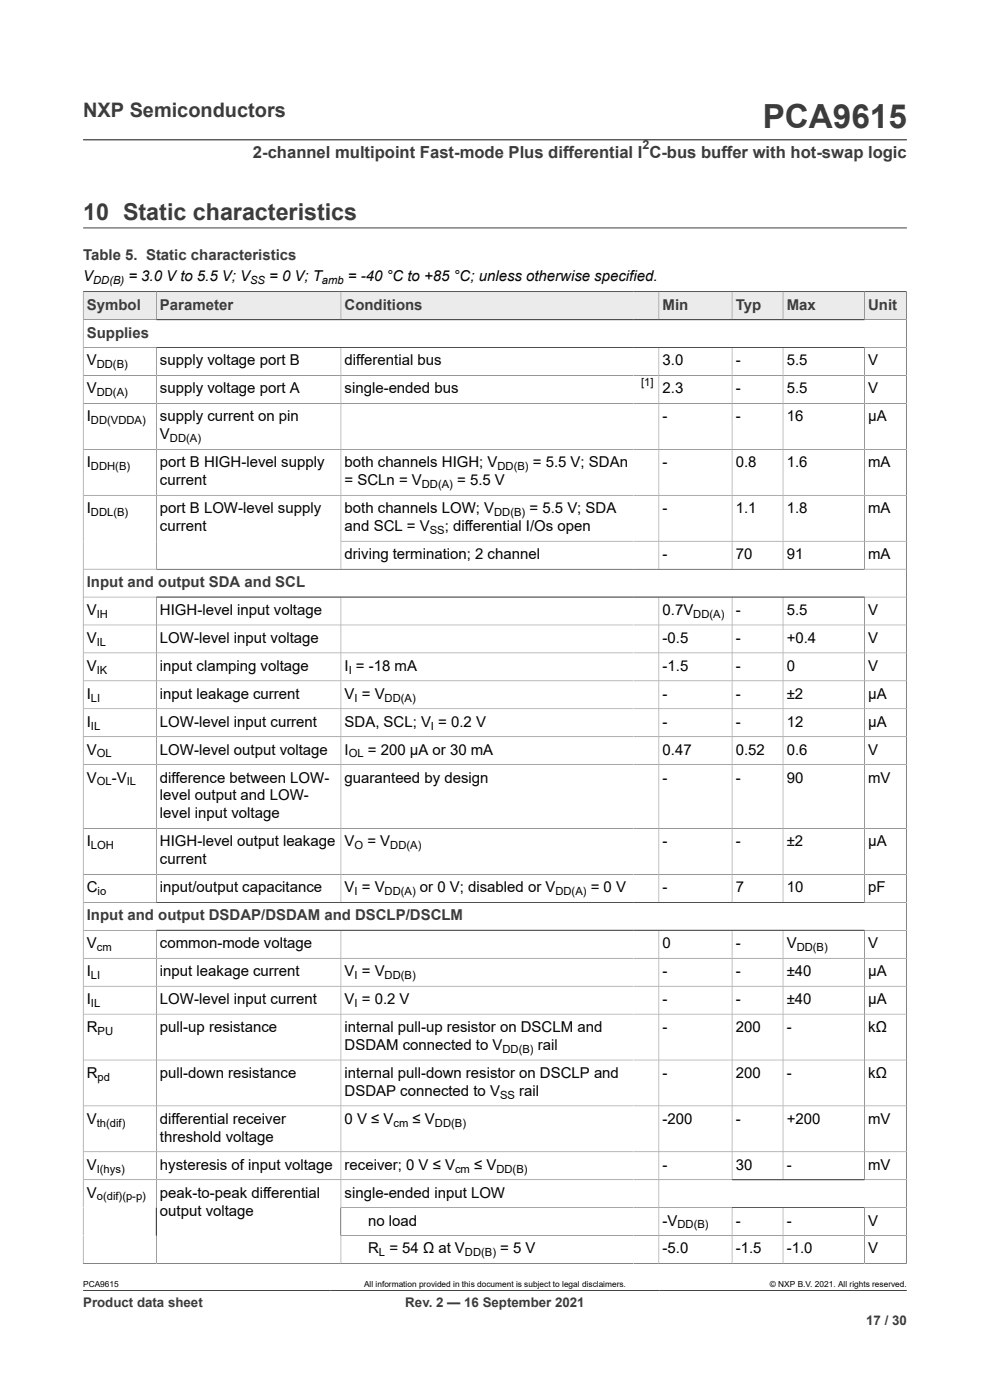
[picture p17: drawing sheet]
<svg xmlns="http://www.w3.org/2000/svg" width="210mm" height="297mm" viewBox="0 0 210 297" stroke-linecap="round" stroke-linejoin="round" font-family="sans-serif">
<defs><g id="words">
<text font-size="7.1" fill="#3c3c3c" x="161.8" y="27.2">PCA9615</text>
<text font-size="4.9" fill="#3c3c3c" x="17.6" y="46.6">10 Static characteristics</text>
<text font-size="4.2" fill="#3c3c3c" x="17.6" y="24.8">NXP Semiconductors</text>
<text font-size="3.5" fill="#3c3c3c" x="53.6" y="33.5">2-channel multipoint Fast-mode Plus differential I C-bus buffer with hot-swap logic</text>
<g font-size="3.2">
<text x="17.6" y="59.7">V</text>
<text x="27.2" y="59.7">= 3.0 V to 5.5 V; V</text>
<text x="57.1" y="59.7">= 0 V; T</text>
<text x="73.8" y="59.7">= -40 °C to +85 °C; unless otherwise specified.</text>
<text x="18.4" y="77.5">V</text>
<text x="33.9" y="77.5">supply voltage port B</text>
<text x="73.1" y="77.5">differential bus</text>
<text x="140.5" y="77.5">3.0</text>
<text x="156.1" y="77.5">-</text>
<text x="166.9" y="77.5">5.5</text>
<text x="184.2" y="77.5">V</text>
<text x="18.4" y="83.5">V</text>
<text x="33.9" y="83.5">supply voltage port A</text>
<text x="73.1" y="83.5">single-ended bus</text>
<text x="140.5" y="83.5">2.3</text>
<text x="156.1" y="83.5">-</text>
<text x="166.9" y="83.5">5.5</text>
<text x="184.2" y="83.5">V</text>
<text x="18.4" y="89.4">I</text>
<text x="33.9" y="89.4">supply current on pin</text>
<text x="140.5" y="89.4">-</text>
<text x="156.1" y="89.4">-</text>
<text x="166.9" y="89.4">16</text>
<text x="184.2" y="89.4">μA</text>
<text x="33.9" y="93.2">V</text>
<text x="18.4" y="99.1">I</text>
<text x="33.9" y="99.1">port B HIGH-level supply</text>
<text x="73.1" y="99.1">both channels HIGH; V</text>
<text x="113" y="99.1">= 5.5 V; SDAn</text>
<text x="140.5" y="99.1">-</text>
<text x="156.1" y="99.1">0.8</text>
<text x="166.9" y="99.1">1.6</text>
<text x="184.2" y="99.1">mA</text>
<text x="33.9" y="102.9">current</text>
<text x="73.1" y="102.9">= SCLn = V</text>
<text x="97" y="102.9">= 5.5 V</text>
<text x="18.4" y="108.9">I</text>
<text x="33.9" y="108.9">port B LOW-level supply</text>
<text x="33.9" y="112.7">current</text>
<text x="73.1" y="108.9">both channels LOW; V</text>
<text x="73.1" y="112.7">and SCL = V</text>
<text x="94.3" y="112.7">; differential I/Os open</text>
<text x="112.3" y="108.9">= 5.5 V; SDA</text>
<text x="140.5" y="108.9">-</text>
<text x="156.1" y="108.9">1.1</text>
<text x="166.9" y="108.9">1.8</text>
<text x="184.2" y="108.9">mA</text>
<text x="73.1" y="118.6">driving termination; 2 channel</text>
<text x="140.5" y="118.6">-</text>
<text x="156.1" y="118.6">70</text>
<text x="166.9" y="118.6">91</text>
<text x="184.2" y="118.6">mA</text>
<text x="18.4" y="130.4">V</text>
<text x="33.9" y="130.4">HIGH-level input voltage</text>
<text x="140.5" y="130.4">0.7V</text>
<text x="156.1" y="130.4">-</text>
<text x="166.9" y="130.4">5.5</text>
<text x="184.2" y="130.4">V</text>
<text x="18.4" y="136.4">V</text>
<text x="33.9" y="136.4">LOW-level input voltage</text>
<text x="140.5" y="136.4">-0.5</text>
<text x="156.1" y="136.4">-</text>
<text x="166.9" y="136.4">+0.4</text>
<text x="184.2" y="136.4">V</text>
<text x="18.4" y="142.3">V</text>
<text x="33.9" y="142.3">input clamping voltage</text>
<text x="73.1" y="142.3">I = -18 mA</text>
<text x="140.5" y="142.3">-1.5</text>
<text x="156.1" y="142.3">-</text>
<text x="166.9" y="142.3">0</text>
<text x="184.2" y="142.3">V</text>
<text x="18.4" y="148.2">I</text>
<text x="33.9" y="148.2">input leakage current</text>
<text x="73.1" y="148.2">V = V</text>
<text x="140.5" y="148.2">-</text>
<text x="156.1" y="148.2">-</text>
<text x="166.9" y="148.2">±2</text>
<text x="184.2" y="148.2">μA</text>
<text x="18.4" y="154.2">I</text>
<text x="33.9" y="154.2">LOW-level input current</text>
<text x="73.1" y="154.2">SDA, SCL; V = 0.2 V</text>
<text x="140.5" y="154.2">-</text>
<text x="156.1" y="154.2">-</text>
<text x="166.9" y="154.2">12</text>
<text x="184.2" y="154.2">μA</text>
<text x="18.4" y="160.1">V</text>
<text x="33.9" y="160.1">LOW-level output voltage</text>
<text x="73.1" y="160.1">I</text>
<text x="78" y="160.1">= 200 μA or 30 mA</text>
<text x="140.5" y="160.1">0.47</text>
<text x="156.1" y="160.1">0.52</text>
<text x="166.9" y="160.1">0.6</text>
<text x="184.2" y="160.1">V</text>
<text x="18.4" y="166">V</text>
<text x="23.7" y="166">-V</text>
<text x="33.9" y="166">difference between LOW-</text>
<text x="73.1" y="166">guaranteed by design</text>
<text x="140.5" y="166">-</text>
<text x="156.1" y="166">-</text>
<text x="166.9" y="166">90</text>
<text x="184.2" y="166">mV</text>
<text x="33.9" y="169.8">level output and LOW-</text>
<text x="33.9" y="173.6">level input voltage</text>
<text x="18.4" y="179.6">I</text>
<text x="33.9" y="179.6">HIGH-level output leakage</text>
<text x="73.1" y="179.6">V</text>
<text x="77.9" y="179.6">= V</text>
<text x="140.5" y="179.6">-</text>
<text x="156.1" y="179.6">-</text>
<text x="166.9" y="179.6">±2</text>
<text x="184.2" y="179.6">μA</text>
<text x="33.9" y="183.4">current</text>
<text x="18.4" y="189.3">C</text>
<text x="33.9" y="189.3">input/output capacitance</text>
<text x="73.1" y="189.3">V = V</text>
<text x="89.1" y="189.3">or 0 V; disabled or V</text>
<text x="125.3" y="189.3">= 0 V</text>
<text x="140.5" y="189.3">-</text>
<text x="156.1" y="189.3">7</text>
<text x="166.9" y="189.3">10</text>
<text x="184.2" y="189.3">pF</text>
<text x="18.4" y="201.1">V</text>
<text x="33.9" y="201.1">common-mode voltage</text>
<text x="140.5" y="201.1">0</text>
<text x="156.1" y="201.1">-</text>
<text x="166.9" y="201.1">V</text>
<text x="184.2" y="201.1">V</text>
<text x="18.4" y="207.1">I</text>
<text x="33.9" y="207.1">input leakage current</text>
<text x="73.1" y="207.1">V = V</text>
<text x="140.5" y="207.1">-</text>
<text x="156.1" y="207.1">-</text>
<text x="166.9" y="207.1">±40</text>
<text x="184.2" y="207.1">μA</text>
<text x="18.4" y="213">I</text>
<text x="33.9" y="213">LOW-level input current</text>
<text x="73.1" y="213">V = 0.2 V</text>
<text x="140.5" y="213">-</text>
<text x="156.1" y="213">-</text>
<text x="166.9" y="213">±40</text>
<text x="184.2" y="213">μA</text>
<text x="18.4" y="218.9">R</text>
<text x="33.9" y="218.9">pull-up resistance</text>
<text x="73.1" y="218.9">internal pull-up resistor on DSCLM and</text>
<text x="140.5" y="218.9">-</text>
<text x="156.1" y="218.9">200</text>
<text x="166.9" y="218.9">-</text>
<text x="184.2" y="218.9">kΩ</text>
<text x="73.1" y="222.7">DSDAM connected to V</text>
<text x="114.1" y="222.7">rail</text>
<text x="18.4" y="228.7">R</text>
<text x="33.9" y="228.7">pull-down resistance</text>
<text x="73.1" y="228.7">internal pull-down resistor on DSCLP and</text>
<text x="73.1" y="232.5">DSDAP connected to V</text>
<text x="110.1" y="232.5">rail</text>
<text x="140.5" y="228.7">-</text>
<text x="156.1" y="228.7">200</text>
<text x="166.9" y="228.7">-</text>
<text x="184.2" y="228.7">kΩ</text>
<text x="18.4" y="238.4">V</text>
<text x="33.9" y="238.4">differential receiver</text>
<text x="73.1" y="238.4">0 V ≤ V</text>
<text x="87.5" y="238.4">≤ V</text>
<text x="140.5" y="238.4">-200</text>
<text x="156.1" y="238.4">-</text>
<text x="166.9" y="238.4">+200</text>
<text x="184.2" y="238.4">mV</text>
<text x="33.9" y="242.2">threshold voltage</text>
<text x="18.4" y="248.1">V</text>
<text x="33.9" y="248.1">hysteresis of input voltage</text>
<text x="73.1" y="248.1">receiver; 0 V ≤ V</text>
<text x="100.6" y="248.1">≤ V</text>
<text x="140.5" y="248.1">-</text>
<text x="156.1" y="248.1">30</text>
<text x="166.9" y="248.1">-</text>
<text x="184.2" y="248.1">mV</text>
<text x="18.4" y="254.1">V</text>
<text x="33.9" y="254.1">peak-to-peak differential</text>
<text x="33.9" y="257.9">output voltage</text>
<text x="73.1" y="254.1">single-ended input LOW</text>
<text x="78.1" y="260">no load</text>
<text x="140.5" y="260">-V</text>
<text x="156.1" y="260">-</text>
<text x="166.9" y="260">-</text>
<text x="184.2" y="260">V</text>
<text x="78.1" y="265.9">R = 54 Ω at V</text>
<text x="106.1" y="265.9">= 5 V</text>
<text x="140.5" y="265.9">-5.0</text>
<text x="156.1" y="265.9">-1.5</text>
<text x="166.9" y="265.9">-1.0</text>
<text x="184.2" y="265.9">V</text>
</g>
<g font-size="3.2" fill="#3c3c3c">
<text x="17.6" y="55.2">Table 5. Static characteristics</text>
<text x="18.4" y="65.7">Symbol</text>
<text x="33.9" y="65.7">Parameter</text>
<text x="73.1" y="65.7">Conditions</text>
<text x="140.5" y="65.7">Min</text>
<text x="156.1" y="65.7">Typ</text>
<text x="166.9" y="65.7">Max</text>
<text x="184.2" y="65.7">Unit</text>
<text x="18.4" y="71.6">Supplies</text>
<text x="18.4" y="124.5">Input and output SDA and SCL</text>
<text x="18.4" y="195.2">Input and output DSDAP/DSDAM and DSCLP/DSCLM</text>
</g>
<g font-size="2.8" fill="#3c3c3c">
<text x="17.6" y="277.3">Product data sheet</text>
<text x="86" y="277.3">Rev. 2 — 16 September 2021</text>
<text x="183.7" y="281">17 / 30</text>
</g>
<text font-size="2.6" fill="#3c3c3c" x="136.3" y="31.6">2</text>
<g font-size="2.4">
<text x="19.8" y="60.3">DD(B)</text>
<text x="53.1" y="60.3">SS</text>
<text x="68.3" y="60.3">amb</text>
<text x="20.5" y="78.1">DD(B)</text>
<text x="136" y="81.8">[1]</text>
<text x="19.3" y="90">DD(VDDA)</text>
<text x="20.5" y="84.1">DD(A)</text>
<text x="36.1" y="93.8">DD(A)</text>
<text x="19.3" y="99.7">DDH(B)</text>
<text x="105.5" y="99.7">DD(B)</text>
<text x="89.5" y="103.5">DD(A)</text>
<text x="19.3" y="109.5">DDL(B)</text>
<text x="91.2" y="113.3">SS</text>
<text x="104.8" y="109.5">DD(B)</text>
<text x="20.5" y="131.1">IH</text>
<text x="147.1" y="131.1">DD(A)</text>
<text x="20.5" y="137">IL</text>
<text x="20.5" y="142.9">IK</text>
<text x="74" y="142.9">I</text>
<text x="19.3" y="148.8">LI</text>
<text x="75.2" y="148.8">I</text>
<text x="81.6" y="148.8">DD(A)</text>
<text x="19.3" y="154.8">IL</text>
<text x="91.4" y="154.8">I</text>
<text x="20.5" y="160.7">OL</text>
<text x="74" y="160.7">OL</text>
<text x="20.5" y="166.6">OL</text>
<text x="26.9" y="166.6">IL</text>
<text x="19.3" y="180.2">LOH</text>
<text x="75.2" y="180.2">O</text>
<text x="82.8" y="180.2">DD(A)</text>
<text x="20.7" y="189.9">io</text>
<text x="75.2" y="189.9">I</text>
<text x="81.6" y="189.9">DD(A)</text>
<text x="117.8" y="189.9">DD(A)</text>
<text x="20.5" y="201.8">cm</text>
<text x="169" y="201.8">DD(B)</text>
<text x="19.3" y="207.7">LI</text>
<text x="75.2" y="207.7">I</text>
<text x="81.6" y="207.7">DD(B)</text>
<text x="19.3" y="213.6">IL</text>
<text x="75.2" y="213.6">I</text>
<text x="20.7" y="219.5">PU</text>
<text x="106.6" y="223.3">DD(B)</text>
<text x="20.7" y="229.3">pd</text>
<text x="106.1" y="233.1">SS</text>
<text x="20.5" y="239">th(dif)</text>
<text x="83.5" y="239">cm</text>
<text x="92.3" y="239">DD(B)</text>
<text x="20.5" y="248.7">I(hys)</text>
<text x="96.5" y="248.7">cm</text>
<text x="105.3" y="248.7">DD(B)</text>
<text x="20.5" y="254.7">o(dif)(p-p)</text>
<text x="143.7" y="260.6">DD(B)</text>
<text x="80.4" y="266.5">L</text>
<text x="98.6" y="266.5">DD(B)</text>
</g>
<g font-size="1.8">
<text x="17.6" y="273.1">PCA9615</text>
<text x="77.2" y="273.1">All information provided in this document is subject to legal disclaimers.</text>
<text x="163.3" y="273.1">© NXP B.V. 2021. All rights reserved.</text>
</g>
</g></defs>
<path d="M17.6 29.7h174.8M17.6 48.3h174.8M17.6 61.9h174.7" fill="none" stroke="#3c3c3c" stroke-width=".21"/>
<path d="M17.7 62h15.4v5.7h-15.4z" fill="#ebebeb"/>
<path d="M17.6 61.9h15.6v5.9h-15.6z" fill="none" stroke="#3c3c3c" stroke-width=".21"/>
<path d="M33.2 62h39v5.7h-39z" fill="#ebebeb"/>
<path d="M33.2 61.9h39.1v5.9h-39.1z" fill="none" stroke="#3c3c3c" stroke-width=".21"/>
<path d="M72.4 62h62v5.7h-62z" fill="#ebebeb"/>
<path d="M134.4 61.9h-62.1v5.9h62.1" fill="none" stroke="#3c3c3c" stroke-width=".21"/>
<path d="M134.4 62h5.3v5.7h-5.3z" fill="#ebebeb"/>
<path d="M134.4 61.9h5.4v5.9h-5.4" fill="none" stroke="#3c3c3c" stroke-width=".21"/>
<path d="M139.8 62h15.4v5.7h-15.4z" fill="#ebebeb"/>
<path d="M139.8 61.9h15.5v5.9h-15.5z" fill="none" stroke="#3c3c3c" stroke-width=".21"/>
<path d="M155.4 62h10.6v5.7h-10.6z" fill="#ebebeb"/>
<path d="M155.3 61.9h10.8v5.9h-10.8z" fill="none" stroke="#3c3c3c" stroke-width=".21"/>
<path d="M166.2 62h17.1v5.7h-17.1z" fill="#ebebeb"/>
<path d="M166.1 61.9h17.3v5.9h-17.3z" fill="none" stroke="#3c3c3c" stroke-width=".21"/>
<path d="M183.5 62h8.7v5.7h-8.7z" fill="#ebebeb"/>
<g fill="none" stroke="#3c3c3c" stroke-width=".21">
<path d="M17.6 73.7h174.7M17.6 79.7h174.7M33.2 73.7v47M72.3 73.7v47M139.8 73.7v47M155.3 73.7v47M166.1 73.7v47M183.4 67.8v-5.9h8.9v206.2M183.4 73.7v47M192.3 67.8h-174.7v200.3M17.6 85.6h174.7M192.3 95.3h-174.7"/>
<path d="M17.6 105.1h174.7M72.3 114.8h120M17.6 120.7h174.7M17.6 132.6h174.7M17.6 138.5h174.7M33.2 126.7v64.7M72.3 126.7v64.7M139.8 126.7v64.7M155.3 126.7v64.7M166.1 126.7v64.7M183.4 126.7v64.7M192.3 126.7h-174.7"/>
<path d="M17.6 150.4h174.7M192.3 144.4h-174.7M192.3 156.3h-174.7M17.6 162.2h174.7M17.6 175.8h174.7M17.6 191.4h174.7M33.2 197.4v70.7M72.3 197.4v70.7M139.8 197.4v70.7M155.3 197.4v52.9M166.1 197.4v52.9M183.4 197.4v52.9"/>
<path d="M192.3 185.5h-174.7M192.3 197.4h-174.7M17.6 203.3h174.7M17.6 215.1h174.7M192.3 209.2h-174.7M17.6 224.9h174.7M192.3 234.6h-174.7M17.6 244.3h174.7M17.6 250.3h174.7M155.3 256.2v11.9M166.1 256.2v11.9M183.4 256.2v11.9"/>
<path d="M192.3 256.2h-120M17.6 273.8h174.8M72.3 262.1h120M192.4 268.1h-174.8"/>
</g>
<use href="#words"/>
</svg>
